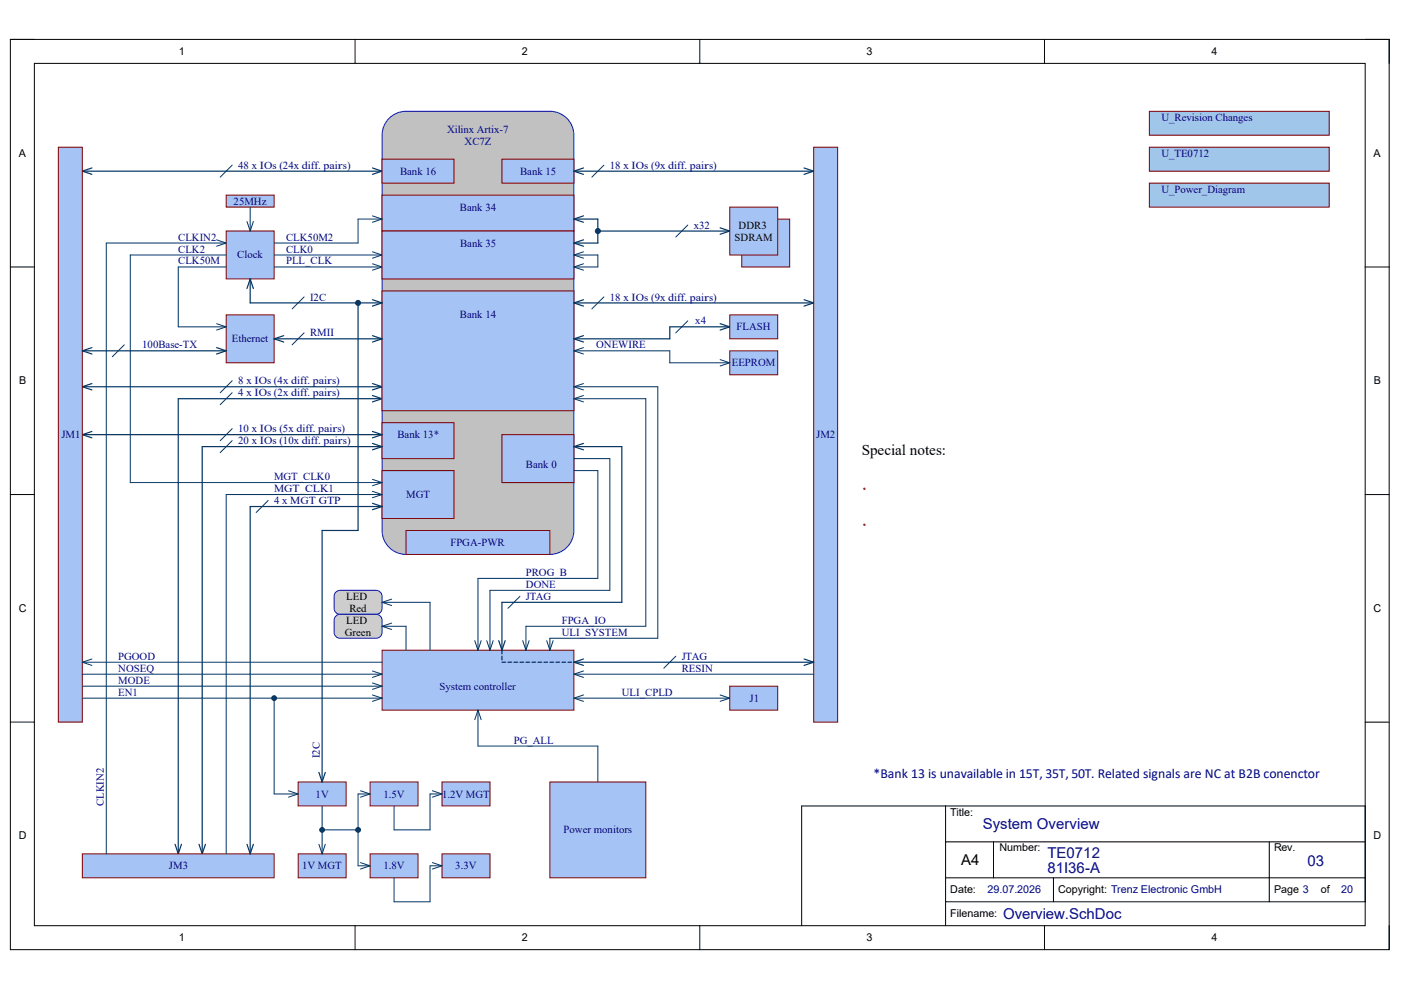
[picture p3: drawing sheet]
<svg xmlns="http://www.w3.org/2000/svg" width="297mm" height="210mm" viewBox="0 0 297 210" stroke-linecap="round" stroke-linejoin="round" font-family="sans-serif">
<defs><g id="words">
<g font-size="4.6" fill="#f00">
<text x="182.7" y="103.8">.</text>
<text x="182.7" y="111.5">.</text>
</g>
<g font-size="3.2">
<text x="182.7" y="96.5">Special notes:</text>
<text x="203.8" y="183.4">A4</text>
</g>
<g font-size="3.2" fill="#000081">
<text x="208.4" y="175.8">System Overview</text>
<text x="222.1" y="185.2">81I36-A</text>
<text x="222.1" y="181.9">TE0712</text>
<text x="277.2" y="183.6">03</text>
<text x="212.7" y="194.8">Overview.SchDoc</text>
</g>
<text font-size="2.9" fill="#000081" x="185.2" y="165">*Bank 13 is unavailable in 15T, 35T, 50T. Related signals are NC at B2B conenctor</text>
<g font-size="2.3">
<text x="37.9" y="11.7">1</text>
<text x="110.7" y="11.7">2</text>
<text x="183.7" y="11.7">3</text>
<text x="256.8" y="11.7">4</text>
<text x="4" y="33.3">A</text>
<text x="291.2" y="33.3">A</text>
<text x="155.7" y="51">SDRAM</text>
<text x="156.6" y="48.5">DDR3</text>
<text x="4.1" y="81.5">B</text>
<text x="291.3" y="81.5">B</text>
<text x="4" y="129.7">C</text>
<text x="73.4" y="127.2">LED</text>
<text x="74.1" y="129.7">Red</text>
<text x="291.2" y="129.7">C</text>
<text x="73.1" y="134.8">Green</text>
<text x="73.4" y="132.3">LED</text>
<text x="201.5" y="172.9">Title:</text>
<text x="4" y="178">D</text>
<text x="291.2" y="178">D</text>
<text x="211.9" y="180.5">Number:</text>
<text x="270.1" y="180.5">Rev.</text>
<text x="201.5" y="189.4">Date:</text>
<text x="224.4" y="189.4">Copyright: Trenz Electronic GmbH</text>
<text x="270.1" y="189.4">Page 3</text>
<text x="280" y="189.4">of</text>
<text x="201.5" y="194.5">Filename:</text>
<text x="37.9" y="199.6">1</text>
<text x="110.7" y="199.6">2</text>
<text x="183.7" y="199.6">3</text>
<text x="256.8" y="199.6">4</text>
</g>
<g font-size="2.3" fill="#000081">
<text x="94.8" y="28.1">Xilinx Artix-7</text>
<text x="246.2" y="25.6">U_Revision Changes</text>
<text x="50.5" y="35.8">48 x IOs (24x diff. pairs)</text>
<text x="98.5" y="30.7">XC7Z</text>
<text x="129.3" y="35.8">18 x IOs (9x diff. pairs)</text>
<text x="246.2" y="33.2">U_TE0712</text>
<text x="84.8" y="37.1">Bank 16</text>
<text x="110.3" y="37.1">Bank 15</text>
<text x="246.2" y="40.9">U_Power_Diagram</text>
<text x="49.5" y="43.4">25MHz</text>
<text x="97.5" y="44.7">Bank 34</text>
<text x="37.8" y="53.5">CLK2</text>
<text x="37.8" y="51">CLKIN2</text>
<text x="60.7" y="53.5">CLK0</text>
<text x="60.7" y="51">CLK50M2</text>
<text x="97.5" y="52.3">Bank 35</text>
<text x="147.1" y="48.5">x32</text>
<text x="37.8" y="56.1">CLK50M</text>
<text x="50.3" y="54.8">Clock</text>
<text x="60.7" y="56.1">PLL_CLK</text>
<text x="65.7" y="63.7">I2C</text>
<text x="129.3" y="63.7">18 x IOs (9x diff. pairs)</text>
<text x="65.7" y="71.3">RMII</text>
<text x="97.5" y="67.5">Bank 14</text>
<text x="147.4" y="68.8">x4</text>
<text x="156.2" y="70.1">FLASH</text>
<text x="30.2" y="73.9">100Base-TX</text>
<text x="49.2" y="72.6">Ethernet</text>
<text x="126.4" y="73.9">ONEWIRE</text>
<text x="155.2" y="77.7">EEPROM</text>
<text x="50.5" y="81.5">8 x IOs (4x diff. pairs)</text>
<text x="50.5" y="84">4 x IOs (2x diff. pairs)</text>
<text x="13" y="92.9">JM1</text>
<text x="50.5" y="91.7">10 x IOs (5x diff. pairs)</text>
<text x="50.5" y="94.2">20 x IOs (10x diff. pairs)</text>
<text x="84.3" y="92.9">Bank 13*</text>
<text x="173" y="92.9">JM2</text>
<text x="58.1" y="101.8">MGT_CLK0</text>
<text x="111.5" y="99.3">Bank 0</text>
<text x="58.1" y="106.9">4 x MGT GTP</text>
<text x="58.1" y="104.3">MGT_CLK1</text>
<text x="86.1" y="105.6">MGT</text>
<text x="95.5" y="115.8">FPGA-PWR</text>
<text x="111.5" y="124.7">DONE</text>
<text x="111.5" y="122.1">PROG_B</text>
<text x="111.5" y="127.2">JTAG</text>
<text x="119.1" y="132.3">FPGA_IO</text>
<text x="119.1" y="134.8">ULI_SYSTEM</text>
<text x="25.1" y="142.4">NOSEQ</text>
<text x="25.1" y="139.9">PGOOD</text>
<text x="144.5" y="139.9">JTAG</text>
<text x="144.5" y="142.4">RESIN</text>
<text x="25.1" y="147.5">EN1</text>
<text x="25.1" y="145">MODE</text>
<text x="93.2" y="146.2">System controller</text>
<text x="131.8" y="147.5">ULI_CPLD</text>
<text x="158.9" y="148.8">J1</text>
<text x="67.8" y="160.7" transform="rotate(-90 67.8 160.7)">I2C</text>
<text x="109" y="157.7">PG_ALL</text>
<text x="22" y="170.9" transform="rotate(-90 22 170.9)">CLKIN2</text>
<text x="66.9" y="169.1">1V</text>
<text x="81.3" y="169.1">1.5V</text>
<text x="93.7" y="169.1">1.2V MGT</text>
<text x="119.5" y="176.7">Power monitors</text>
<text x="35.8" y="184.3">JM3</text>
<text x="64.1" y="184.3">1V MGT</text>
<text x="81.3" y="184.3">1.8V</text>
<text x="96.5" y="184.3">3.3V</text>
<text x="209.4" y="189.4">29.07.2026</text>
<text x="284.3" y="189.4">20</text>
</g>
</g></defs>
<path d="M2.2 8.4h292.3v193h-292.3z" fill="none" stroke="#000" stroke-width=".21"/>
<path d="M7.3 13.4h282.1v182.9h-282.1z" fill-rule="evenodd" fill="#fff"/>
<g fill="none" stroke="#000" stroke-width=".21">
<path d="M2.2 8.4h5.1M7.3 13.4h282.1v182.9h-282.1zM75.3 8.4v5M148.4 8.4v5M221.4 8.4v5M289.4 8.4h5.1v5M2.2 56.6h5.1M289.4 56.6h5.1M2.2 104.9h5.1M289.4 104.9h5.1M2.2 153.1h5.1M289.4 153.1h5.1"/>
<path d="M200.5 170.9v25.4M200.5 178.5h88.9M210.6 178.5v7.6M269.1 178.5v12.7M75.3 196.3v5.1M148.4 196.3v5.1M200.5 191.2h88.9v-20.3h-119.4v25.4M200.5 186.1h88.9M221.4 196.3v5.1M223.4 186.1v5.1M294.5 196.3v5.1"/>
</g>
<path d="M82.2 25.4a5.1 5.1 0 0 1 3.9-1.8h30.5a5.1 5.1 0 0 1 5.1 5.1v83.8a5.1 5.1 0 0 1-5.1 5.1h-30.5a5.1 5.1 0 0 1-5.1-5.1v-83.8a5.1 5.1 0 0 1 1.2-3.3z" fill="#c1c1c1"/>
<path d="M82.2 25.4a5.1 5.1 0 0 1 3.9-1.8h30.5a5.1 5.1 0 0 1 5.1 5.1v83.8a5.1 5.1 0 0 1-5.1 5.1h-30.5a5.1 5.1 0 0 1-5.1-5.1v-83.8a5.1 5.1 0 0 1 1.2-3.3z" fill="none" stroke="#00f" stroke-width=".21"/>
<path d="M17.5 36.3h63.5M17.5 36.3l2 .7M19.5 35.6l-2 .7M79 35.6l2 .7M81 36.3l-2 .7" fill="none" stroke="#003463" stroke-width=".25"/>
<path d="M81 33.8h15.3v5h-15.3z" fill-rule="evenodd" fill="#a5c4f5"/>
<path d="M81 33.8h15.3v5h-15.3z" fill="none" stroke="#810000" stroke-width=".21"/>
<path d="M17.5 82h63.5M17.5 82l2 .7M19.5 81.3l-2 .7M79 81.3l2 .7M81 82l-2 .7" fill="none" stroke="#003463" stroke-width=".25"/>
<path d="M81 89.6h15.3v7.6h-15.3z" fill-rule="evenodd" fill="#a5c4f5"/>
<path d="M81 89.6h15.3v7.6h-15.3z" fill="none" stroke="#810000" stroke-width=".21"/>
<g fill="none" stroke="#003463" stroke-width=".25">
<path d="M17.5 92.2h63.5M17.5 92.2l2 .6M19.5 91.5l-2 .7M79 83.9l2 .6M79 91.5l2 .7M79 94l2 .7M81 84.5h-43.2v96.5M81 84.5l-2 .7M81 92.2l-2 .6M81 94.7h-38.1v86.3M81 94.7l-2 .7M37.1 179l.7 2"/>
<path d="M38.5 179l-.7 2M42.2 179l.7 2M43.6 179l-.7 2"/>
</g>
<path d="M81 61.7h40.7v25.4h-40.7z" fill-rule="evenodd" fill="#a5c4f5"/>
<path d="M81 61.7h40.7v25.4h-40.7z" fill="none" stroke="#810000" stroke-width=".21"/>
<path d="M121.7 64.2h50.8M121.7 64.2l2 .7M123.7 63.5l-2 .7M170.5 63.5l2 .7M172.5 64.2l-2 .7" fill="none" stroke="#003463" stroke-width=".25"/>
<path d="M106.4 33.8h15.3v5h-15.3z" fill-rule="evenodd" fill="#a5c4f5"/>
<path d="M106.4 33.8h15.3v5h-15.3z" fill="none" stroke="#810000" stroke-width=".21"/>
<path d="M121.7 36.3h50.8M121.7 36.3l2 .7M123.7 35.6l-2 .7M170.5 35.6l2 .7M172.5 36.3l-2 .7" fill="none" stroke="#003463" stroke-width=".25"/>
<path d="M81 41.4h40.7v7.6h-40.7z" fill-rule="evenodd" fill="#a5c4f5"/>
<path d="M81 41.4h40.7v7.6h-40.7z" fill="none" stroke="#810000" stroke-width=".21"/>
<path d="M121.7 46.5h5.1v2.5h27.9M121.7 46.5l2 .6M123.7 45.8l-2 .7M152.7 48.3l2 .7M154.7 49l-2 .7" fill="none" stroke="#003463" stroke-width=".25"/>
<path d="M157.3 46.5h10.1v10.1h-10.1z" fill-rule="evenodd" fill="#a5c4f5"/>
<path d="M157.3 46.5h10.1v10.1h-10.1z" fill="none" stroke="#810000" stroke-width=".21"/>
<path d="M106.4 92.2h15.3v10.1h-15.3z" fill-rule="evenodd" fill="#a5c4f5"/>
<path d="M106.4 92.2h15.3v10.1h-15.3z" fill="none" stroke="#810000" stroke-width=".21"/>
<path d="M12.4 31.2h5.1v121.9h-5.1z" fill-rule="evenodd" fill="#a5c4f5"/>
<path d="M12.4 31.2h5.1v121.9h-5.1z" fill="none" stroke="#810000" stroke-width=".21"/>
<path d="M86.1 112.5h30.5v5.1h-30.5z" fill-rule="evenodd" fill="#a5c4f5"/>
<path d="M86.1 112.5h30.5v5.1h-30.5z" fill="none" stroke="#810000" stroke-width=".21"/>
<path d="M48 49h10.1v10.1h-10.1z" fill-rule="evenodd" fill="#a5c4f5"/>
<path d="M48 49h10.1v10.1h-10.1z" fill="none" stroke="#810000" stroke-width=".21"/>
<path d="M48 66.8h10.1v10.1h-10.1z" fill-rule="evenodd" fill="#a5c4f5"/>
<path d="M48 66.8h10.1v10.1h-10.1z" fill="none" stroke="#810000" stroke-width=".21"/>
<path d="M81 99.8h15.3v10.1h-15.3z" fill-rule="evenodd" fill="#a5c4f5"/>
<path d="M81 99.8h15.3v10.1h-15.3z" fill="none" stroke="#810000" stroke-width=".21"/>
<path d="M63.2 165.8h10.2v5.1h-10.2z" fill-rule="evenodd" fill="#a5c4f5"/>
<path d="M63.2 165.8h10.2v5.1h-10.2z" fill="none" stroke="#810000" stroke-width=".21"/>
<path d="M93.7 165.8h10.2v5.1h-10.2z" fill-rule="evenodd" fill="#a5c4f5"/>
<path d="M93.7 165.8h10.2v5.1h-10.2z" fill="none" stroke="#810000" stroke-width=".21"/>
<path d="M81 137.9h40.7v12.7h-40.7z" fill-rule="evenodd" fill="#a5c4f5"/>
<path d="M81 137.9h40.7v12.7h-40.7z" fill="none" stroke="#810000" stroke-width=".21"/>
<path d="M172.5 31.2h5.1v121.9h-5.1z" fill-rule="evenodd" fill="#a5c4f5"/>
<path d="M172.5 31.2h5.1v121.9h-5.1z" fill="none" stroke="#810000" stroke-width=".21"/>
<path d="M17.5 181h40.6v5.1h-40.6z" fill-rule="evenodd" fill="#a5c4f5"/>
<path d="M17.5 181h40.6v5.1h-40.6z" fill="none" stroke="#810000" stroke-width=".21"/>
<g fill="none" stroke="#003463" stroke-width=".25">
<path d="M121.7 71.8l2 .7M123.7 71.2l-2 .6M152.7 68.6l2 .7M154.7 69.3h-12.7v2.5h-20.3M154.7 69.3l-2 .7M121.7 94.7h10.1v33h-25.4v11M121.7 94.7l2 .7M123.7 94l-2 .7M105.7 135.8l.7 2.1 .7-2.1M106.4 139.1v.8M123.7 139.7l-2 .7M170.5 139.7l2 .7"/>
<path d="M106.4 140.4h.8M107.7 140.4h.8M109 140.4h.8M110.2 140.4h.8M111.5 140.4h.8M112.8 140.4h.8M114.1 140.4h.7M115.3 140.4h.8M116.6 140.4h.8M117.9 140.4h.8M119.1 140.4h.8M120.4 140.4h.8"/>
<path d="M121.7 140.4h50.8M121.7 140.4l2 .7M172.5 140.4l-2 .7"/>
</g>
<path d="M154.7 66.8h10.2v5h-10.2z" fill-rule="evenodd" fill="#a5c4f5"/>
<path d="M154.7 66.8h10.2v5h-10.2z" fill="none" stroke="#810000" stroke-width=".21"/>
<path d="M79 106.7l2 .7M81 107.4h-28v73.6M81 107.4l-2 .7M52.4 179l.6 2M53.7 179l-.7 2" fill="none" stroke="#003463" stroke-width=".25"/>
<path d="M154.7 43.9h10.2v10.2h-10.2z" fill-rule="evenodd" fill="#a5c4f5"/>
<path d="M154.7 43.9h10.2v10.2h-10.2z" fill="none" stroke="#810000" stroke-width=".21"/>
<path d="M48 56.6h-10.2v12.7h10.2M58.1 56.6h22.9M58.1 54.1h22.9M79 55.9l2 .7M79 53.4l2 .7M81 56.6l-2 .7M81 54.1l-2 .6M45.9 68.6l2.1 .7M48 69.3l-2.1 .7M121.7 99.8h5.1v22.8h-25.5v15.3M100.7 135.8l.6 2.1M102 135.8l-.7 2.1" fill="none" stroke="#003463" stroke-width=".21"/>
<path d="M81 49h40.7v10.1h-40.7z" fill-rule="evenodd" fill="#a5c4f5"/>
<path d="M81 49h40.7v10.1h-40.7z" fill="none" stroke="#810000" stroke-width=".21"/>
<path d="M126.8 49v2.5h-5.1" fill="none" stroke="#003463" stroke-width=".25"/>
<circle cx="126.8" cy="49" r=".51" fill="#003463"/>
<g fill="none" stroke="#003463" stroke-width=".25">
<path d="M53 59.1v5.1h28M53 59.1l-.6 2.1M53 59.1l.7 2.1M123.7 50.9l-2 .6 2 .7M17.5 74.4h30.5M17.5 74.4l2 .7M19.5 73.7l-2 .7M45.9 73.7l2.1 .7M48 74.4l-2.1 .7M58.1 71.8h22.9M58.1 71.8l2.1 .7M60.2 71.2l-2.1 .6"/>
<path d="M79 71.2l2 .6M79 63.5l2 .7M81 64.2l-2 .7M81 71.8l-2 .7"/>
<circle cx="126.8" cy="49" r=".51"/>
</g>
<path d="M45.9 50.8l2.1 .7M48 51.5h-25.5v129.5M48 54.1h-20.4v48.2h53.4M48 51.5l-2.1 .7M79 45.8l2 .6M81 46.4h-5.1v5.1h-17.8M81 46.4l-2 .7M79 101.6l2 .7M81 102.3l-2 .7" fill="none" stroke="#003463" stroke-width=".21"/>
<path d="M71.3 125.4l.8-.2h7.7a1.26 1.26 0 0 1 1.2 1.2v2.6a1.26 1.26 0 0 1-1.2 1.3h-7.7a1.26 1.26 0 0 1-1.3-1.3v-2.6l.1-.4z" fill="#cdcdcd"/>
<path d="M71.3 125.4l.8-.2h7.7a1.26 1.26 0 0 1 1.2 1.2v2.6a1.26 1.26 0 0 1-1.2 1.3h-7.7a1.26 1.26 0 0 1-1.3-1.3v-2.6l.1-.4z" fill="none" stroke="#00f" stroke-width=".21"/>
<path d="M71.3 130.5l.8-.2h7.7a1.26 1.26 0 0 1 1.2 1.2v2.6a1.26 1.26 0 0 1-1.2 1.2h-7.7a1.26 1.26 0 0 1-1.3-1.2v-2.6l.1-.4z" fill="#cdcdcd"/>
<path d="M71.3 130.5l.8-.2h7.7a1.26 1.26 0 0 1 1.2 1.2v2.6a1.26 1.26 0 0 1-1.2 1.2h-7.7a1.26 1.26 0 0 1-1.3-1.2v-2.6l.1-.4z" fill="none" stroke="#00f" stroke-width=".21"/>
<path d="M121.7 84.5h15.2v48.3h-25.4v5.1M121.7 84.5l2 .7M123.7 83.9l-2 .6M81 132.8h5.1v5.1M81 132.8l2 .7M81 127.7h10.2v10.2M81 127.7l2 .7M83 132.1l-2 .7M83 127l-2 .7M110.8 135.8l.7 2.1M112.2 135.8l-.7 2.1" fill="none" stroke="#003463" stroke-width=".21"/>
<path d="M154.7 74.4h10.2v5.1h-10.2z" fill-rule="evenodd" fill="#a5c4f5"/>
<path d="M154.7 74.4h10.2v5.1h-10.2z" fill="none" stroke="#810000" stroke-width=".21"/>
<path d="M121.7 74.4h20.3v2.5h12.7M121.7 74.4l2 .7M123.7 73.7l-2 .7M152.7 76.2l2 .7M154.7 76.9l-2 .7" fill="none" stroke="#003463" stroke-width=".21"/>
<path d="M78.5 165.8h10.1v5.1h-10.1z" fill-rule="evenodd" fill="#a5c4f5"/>
<path d="M78.5 165.8h10.1v5.1h-10.1z" fill="none" stroke="#810000" stroke-width=".21"/>
<path d="M78.5 181h10.1v5.1h-10.1z" fill-rule="evenodd" fill="#a5c4f5"/>
<path d="M78.5 181h10.1v5.1h-10.1z" fill="none" stroke="#810000" stroke-width=".21"/>
<path d="M93.7 181h10.2v5.1h-10.2z" fill-rule="evenodd" fill="#a5c4f5"/>
<path d="M93.7 181h10.2v5.1h-10.2z" fill="none" stroke="#810000" stroke-width=".21"/>
<path d="M63.2 181h10.2v5.1h-10.2z" fill-rule="evenodd" fill="#a5c4f5"/>
<path d="M63.2 181h10.2v5.1h-10.2z" fill="none" stroke="#810000" stroke-width=".21"/>
<path d="M116.6 165.8h20.3v20.3h-20.3z" fill-rule="evenodd" fill="#a5c4f5"/>
<path d="M116.6 165.8h20.3v20.3h-20.3z" fill="none" stroke="#810000" stroke-width=".21"/>
<path d="M121.7 97.2h7.6v28h-25.4v12.7M103.2 135.8l.7 2.1M104.6 135.8l-.7 2.1M17.5 148h63.5M58.1 148v20.3h5.1M101.3 150.6v7.6h25.5v7.6M101.3 150.6l-.6 2M101.3 150.6l.7 2M61.2 167.7l2 .6M63.2 168.3l-2 .7" fill="none" stroke="#003463" stroke-width=".21"/>
<circle cx="58.1" cy="148" r=".51" fill="#003463"/>
<g fill="none" stroke="#003463" stroke-width=".21">
<path d="M121.7 54.1h5.1v2.5h-5.1M121.7 54.1l2 .6M121.7 56.6l2 .7M123.7 53.4l-2 .7M123.7 55.9l-2 .7M79 104.2l2 .7M81 104.9h-33v76.1M81 104.9l-2 .6M19.5 139.7l-2 .7M17.5 145.5h63.5M17.5 142.9h63.5M17.5 140.4h63.5"/>
<path d="M17.5 140.4l2 .7M79 147.3l2 .7-2 .7M79 144.8l2 .7M79 142.3l2 .6M81 145.5l-2 .7M81 142.9l-2 .7M121.7 142.9h50.8M121.7 142.9l2 .7M123.7 142.3l-2 .6"/>
<circle cx="58.1" cy="148" r=".51"/>
</g>
<path d="M48 41.4h10.1v2.5h-10.1z" fill-rule="evenodd" fill="#a5c4f5"/>
<path d="M48 41.4h10.1v2.5h-10.1z" fill="none" stroke="#810000" stroke-width=".21"/>
<path d="M52.4 47l.6 2M53 43.9v5.1M53.7 47l-.7 2M121.7 148h33M121.7 148l2 .7M123.7 147.3l-2 .7M152.7 147.3l2 .7M154.7 148l-2 .7" fill="none" stroke="#003463" stroke-width=".21"/>
<path d="M154.7 145.5h10.2v5.1h-10.2z" fill-rule="evenodd" fill="#a5c4f5"/>
<path d="M154.7 145.5h10.2v5.1h-10.2z" fill="none" stroke="#810000" stroke-width=".21"/>
<path d="M121.7 82h17.8v53.3h-22.9v2.6M121.7 82l2 .7M123.7 81.3l-2 .7M115.9 135.8l.7 2.1M117.3 135.8l-.7 2.1" fill="none" stroke="#003463" stroke-width=".21"/>
<path d="M75.9 64.2v48.3h-7.6v53.3" fill="none" stroke="#003463" stroke-width=".25"/>
<circle cx="75.9" cy="64.2" r=".51" fill="#003463"/>
<g fill="none" stroke="#003463" stroke-width=".25">
<path d="M67.6 163.8l.7 2 .7-2"/>
<circle cx="75.9" cy="64.2" r=".51"/>
</g>
<path d="M243.7 23.6h38.1v5.1h-38.1z" fill-rule="evenodd" fill="#a0c6e9"/>
<path d="M243.7 23.6h38.1v5.1h-38.1z" fill="none" stroke="#810000" stroke-width=".21"/>
<path d="M243.7 31.2h38.1v5.1h-38.1z" fill-rule="evenodd" fill="#a0c6e9"/>
<path d="M243.7 31.2h38.1v5.1h-38.1z" fill="none" stroke="#810000" stroke-width=".21"/>
<path d="M75.9 176v7.6h2.6" fill="none" stroke="#003463" stroke-width=".21"/>
<circle cx="75.9" cy="176" r=".51" fill="#003463"/>
<g fill="none" stroke="#003463" stroke-width=".21">
<path d="M68.3 170.9v10.1M76.4 167.7l2.1 .6M78.5 168.3h-2.6v7.7h-7.6M78.5 168.3l-2.1 .7M91.7 167.7l2 .6M93.7 168.3h-2.5v7.7h-7.6v-5.1M93.7 168.3l-2 .7M76.4 182.9l2.1 .7-2.1 .7M91.7 182.9l2 .7M93.7 183.6h-2.5v7.6h-7.6v-5.1M93.7 183.6l-2 .7"/>
<circle cx="75.9" cy="176" r=".51"/>
</g>
<circle cx="68.3" cy="176" r=".51" fill="#003463"/>
<g fill="none" stroke="#003463" stroke-width=".21">
<path d="M67.6 179l.7 2 .7-2"/>
<circle cx="68.3" cy="176" r=".51"/>
</g>
<path d="M243.7 38.8h38.1v5.1h-38.1z" fill-rule="evenodd" fill="#a0c6e9"/>
<path d="M243.7 38.8h38.1v5.1h-38.1z" fill="none" stroke="#810000" stroke-width=".21"/>
<g fill="none" stroke="#003463" stroke-width=".21">
<path d="M49.2 35l-2.5 2.6M128 35l-2.5 2.6M145.8 47.7l-2.5 2.6M26.4 73.1l-2.6 2.6M64.5 70.6l-2.6 2.5M64.5 63l-2.6 2.5M128 63l-2.5 2.5M145.8 68l-2.5 2.6M49.2 80.7l-2.5 2.6M49.2 83.3l-2.5 2.5M49.2 90.9l-2.5 2.5M49.2 93.4l-2.5 2.6"/>
<path d="M56.9 106.1l-2.6 2.6M110.2 126.4l-2.5 2.6M143.3 139.1l-2.6 2.6"/>
</g>
<use href="#words"/>
</svg>
